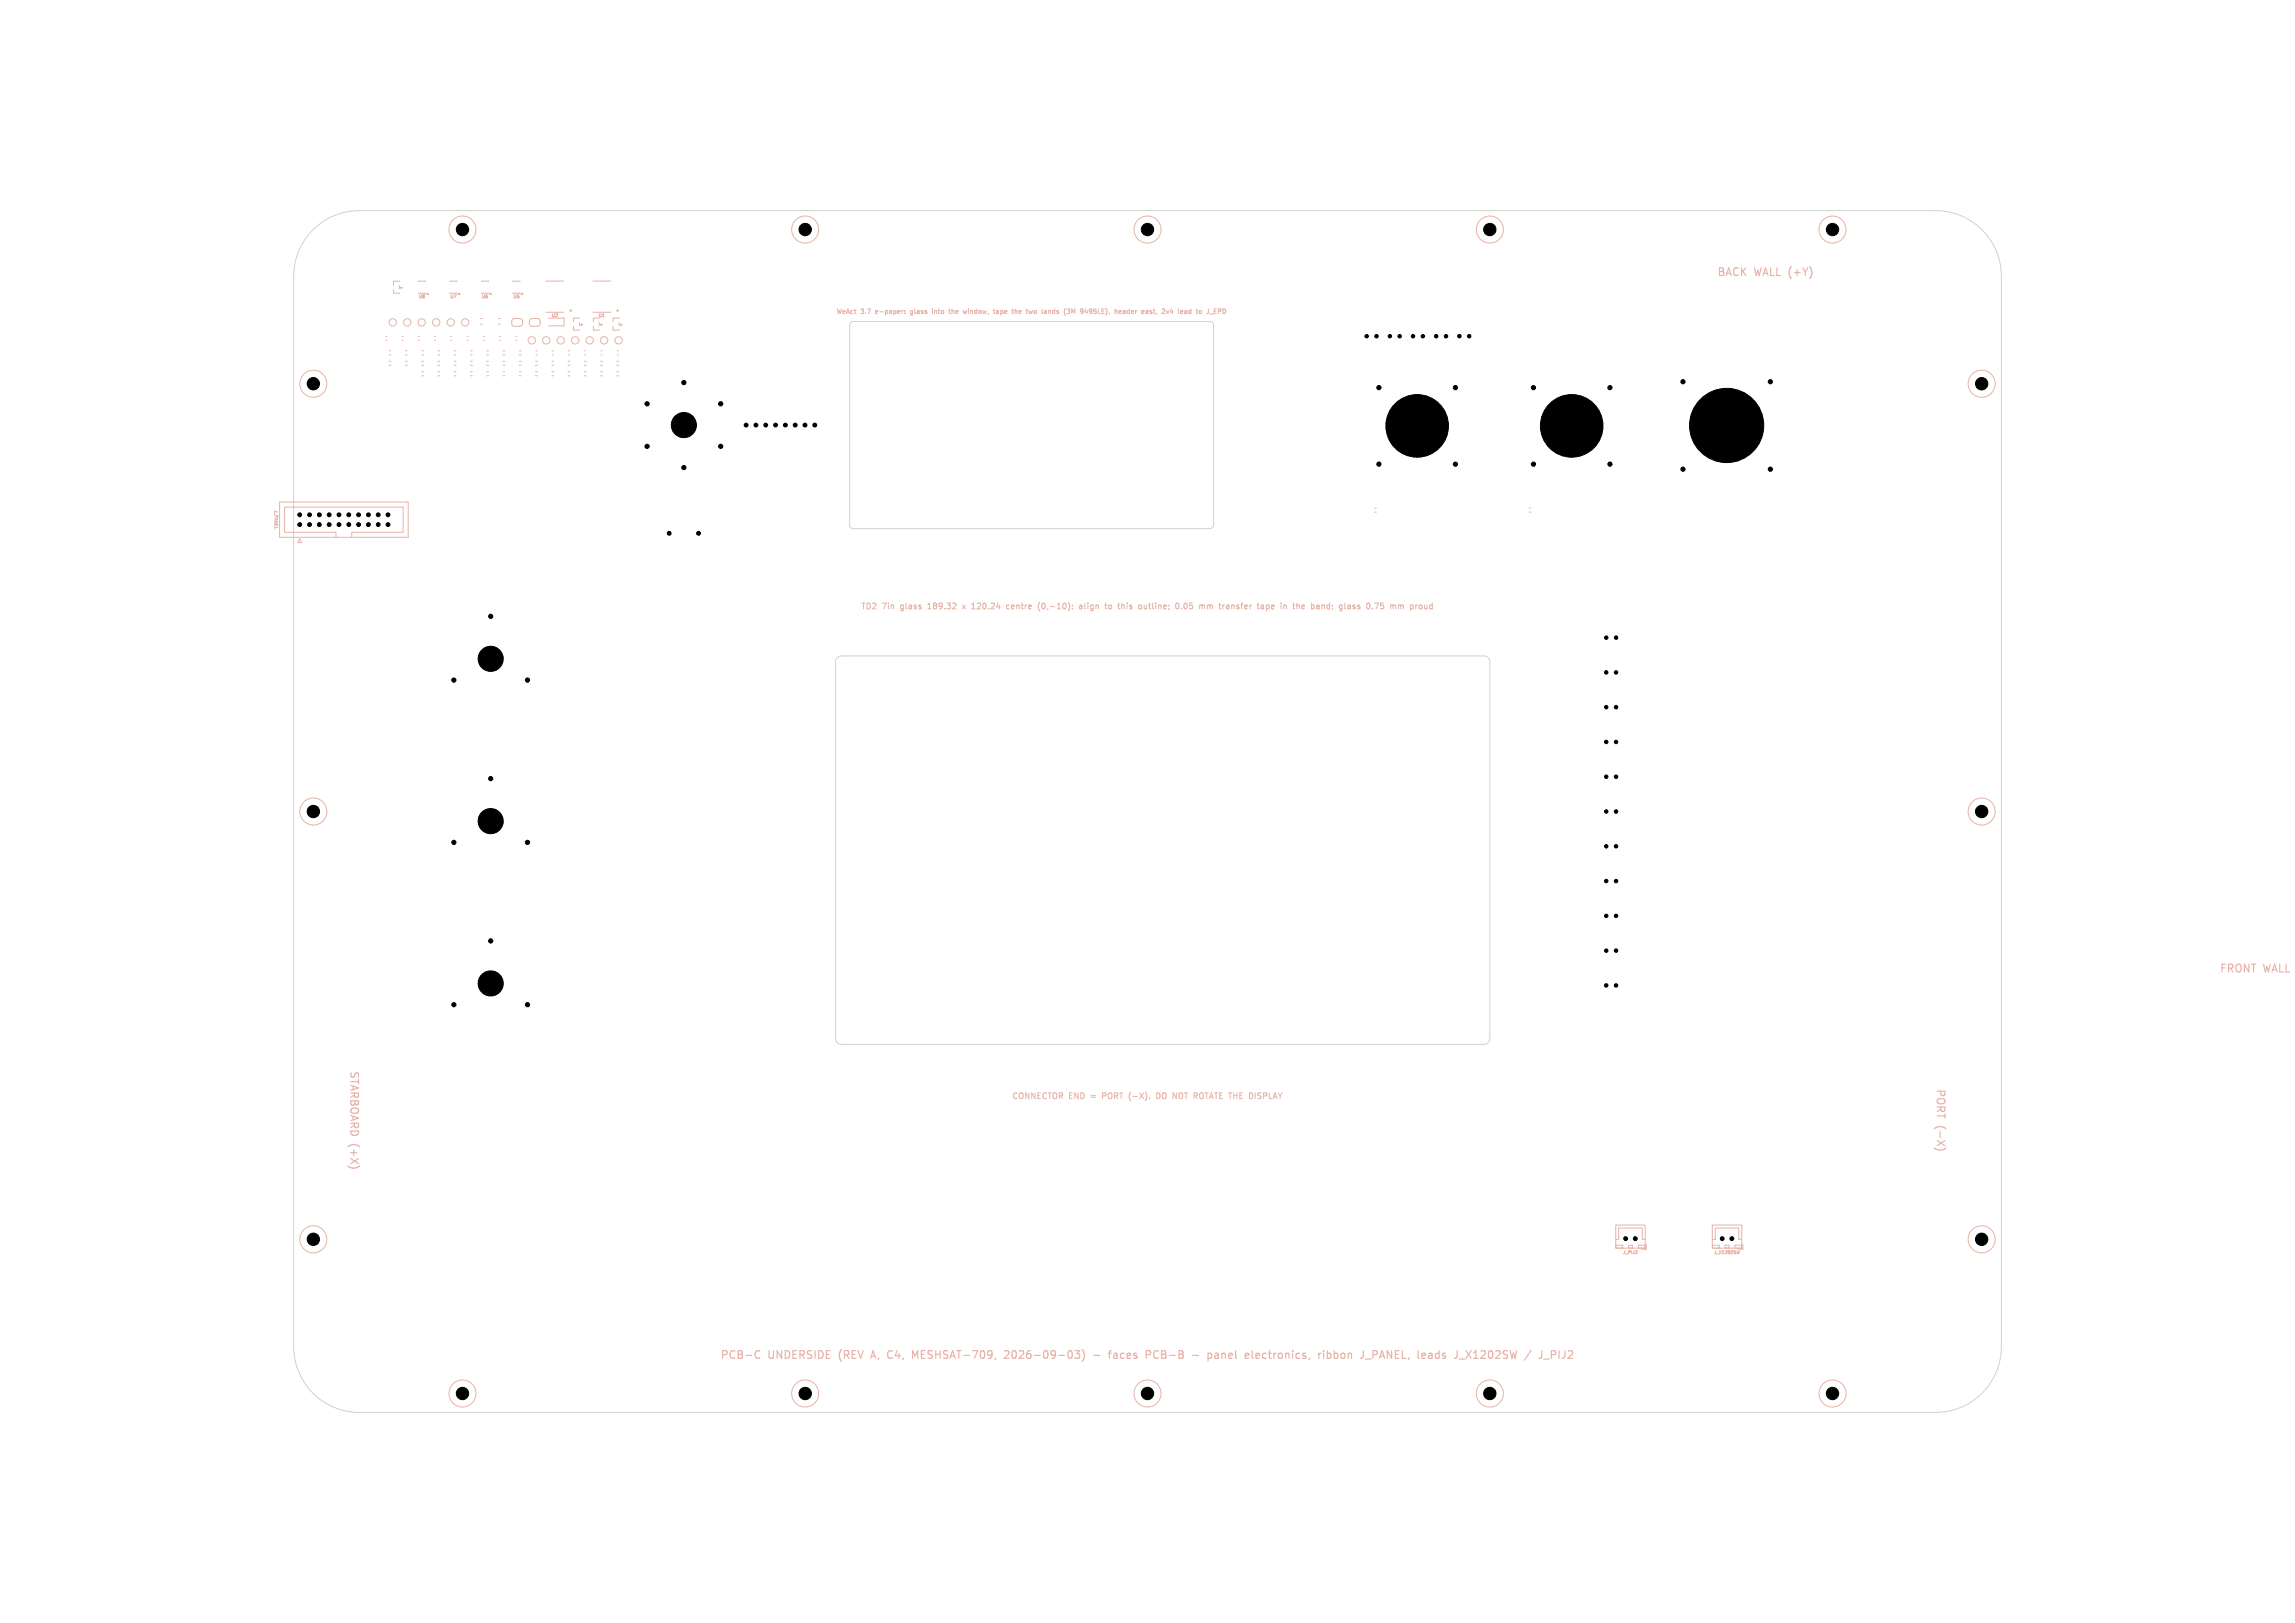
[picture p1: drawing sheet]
<svg xmlns="http://www.w3.org/2000/svg" width="594mm" height="420mm" viewBox="0 0 594 420" stroke-linecap="round" stroke-linejoin="round" font-family="sans-serif">
<defs><g id="words">
<g font-size="2.8" fill="#e8b2a7">
<text x="444.3" y="71.9">BACK</text>
<text x="454.1" y="71.9">WALL (+Y)</text>
<text x="574.4" y="252.1">FRONT WALL</text>
<text x="90.3" y="277" transform="rotate(90 90.3 277)">STARBOARD (+X)</text>
<text x="500.9" y="281.7" transform="rotate(90 500.9 281.7)">PORT (-X)</text>
<text x="186.3" y="352.1">PCB-C</text>
<text x="198.8" y="352.1">UNDERSIDE</text>
<text x="217.5" y="352.1">(REV</text>
<text x="226.4" y="352.1">A,</text>
<text x="231.1" y="352.1">C4,</text>
<text x="238" y="352.1">MESHSAT-709,</text>
<text x="262.4" y="352.1">2026-09-03)</text>
<text x="290.4" y="352.1">faces</text>
<text x="300.4" y="352.1">PCB-B</text>
<text x="312.9" y="352.1">-</text>
<text x="317.4" y="352.1">panel</text>
<text x="327.7" y="352.1">electronics,</text>
<text x="347.1" y="352.1">ribbon</text>
<text x="358.6" y="352.1">J_PANEL,</text>
<text x="373.8" y="352.1">leads</text>
<text x="383.8" y="352.1">J_X1202SW</text>
<text x="402.6" y="352.1">/</text>
<text x="406.8" y="352.1">J_PIJ2</text>
</g>
<g font-size="2.1" fill="#e8b2a7">
<text x="222.7" y="158">TD2</text>
<text x="228.4" y="158">7in</text>
<text x="233.5" y="158">glass</text>
<text x="241" y="158">189.32</text>
<text x="250.4" y="158">x</text>
<text x="253.2" y="158">120.24</text>
<text x="262.7" y="158">centre</text>
<text x="271.3" y="158">(0,-10):</text>
<text x="282.5" y="158">align</text>
<text x="289.6" y="158">to</text>
<text x="293.4" y="158">this</text>
<text x="299.2" y="158">outline;</text>
<text x="309.2" y="158">0.05</text>
<text x="315.8" y="158">mm</text>
<text x="321.4" y="158">transfer</text>
<text x="331.7" y="158">tape</text>
<text x="338.2" y="158">in</text>
<text x="341.9" y="158">the</text>
<text x="347" y="158">band;</text>
<text x="354.7" y="158">glass</text>
<text x="362.2" y="158">0.75</text>
<text x="368.8" y="158">mm</text>
<text x="261.8" y="284.7">CONNECTOR END</text>
<text x="282.7" y="284.7">=</text>
<text x="286.2" y="284.7">PORT</text>
<text x="293.5" y="284.7">(-X).</text>
<text x="301.1" y="284.7">DO</text>
<text x="305.7" y="284.7">NOT</text>
<text x="311.6" y="284.7">ROTATE THE</text>
<text x="326.9" y="284.7">DISPLAY</text>
</g>
<g font-size="1.7" fill="#e8b2a7">
<text x="216.4" y="81.5">WeAct</text>
<text x="222.8" y="81.5">3.7</text>
<text x="226.9" y="81.5">e-paper:</text>
<text x="236.3" y="81.5">glass</text>
<text x="242.3" y="81.5">into</text>
<text x="247" y="81.5">the</text>
<text x="251.1" y="81.5">window,</text>
<text x="259.3" y="81.5">tape</text>
<text x="264.4" y="81.5">the</text>
<text x="268.5" y="81.5">two</text>
<text x="272.8" y="81.5">lands</text>
<text x="279" y="81.5">(3M</text>
<text x="283.5" y="81.5">9495LE),</text>
<text x="292.8" y="81.5">header</text>
<text x="300.2" y="81.5">east,</text>
<text x="305.8" y="81.5">2x4</text>
<text x="310.3" y="81.5">lead</text>
<text x="315.4" y="81.5">to</text>
</g>
<g font-size="1.1" fill="#e8b2a7">
<text x="108.3" y="77.3">U8</text>
<text x="116.5" y="77.3">U7</text>
<text x="124.6" y="77.3">U6</text>
<text x="132.8" y="77.3">U5</text>
<text x="142.7" y="82.2">U2</text>
<text x="154.9" y="82.2">U1</text>
<text x="70.9" y="131.9" transform="rotate(90 70.9 131.9)">J_PANEL</text>
<text x="420" y="324.7">J_PIJ2</text>
<text x="443.6" y="324.7">J_X1202SW</text>
</g>
</g></defs>
<path d="M81 59.5a17 17 0 0 1 12-5h408a17 17 0 0 1 17 17v277a17 17 0 0 1-17 17h-408a17 17 0 0 1-17-17v-277a17 17 0 0 1 5-12zM220.2 83.5l.7-.3h92.2a1 1 0 0 1 1 1v51.6a1 1 0 0 1-1 1h-92.2a1 1 0 0 1-1-1v-51.6zM216.7 170.2l1.1-.5h166.3a1.5 1.5 0 0 1 1.5 1.5v97.6a1.5 1.5 0 0 1-1.5 1.5h-166.3a1.5 1.5 0 0 1-1.5-1.5v-97.6z" fill="none" stroke="#d0d2cd" stroke-width=".26"/>
<g fill="none" stroke="#e8b2a7" stroke-width=".26">
<path d="M101.8 74.9v1l1.6-.1M103.4 72.8h-1.6v1M103.4 72.8h.1M103.4 73.9v.8M108.3 75.8h1.8M108.3 72.8h1.8M108.3 72.8h.1M110.1 72.8h.1M116.5 75.8h1.8M116.5 72.8h1.8M116.5 72.8h.1M118.3 72.8h.1"/>
<path d="M124.6 75.8h1.8M124.6 72.8h1.8M124.6 72.8h.1M126.4 72.8h.1M132.8 75.8h1.8M132.8 72.8h1.8M132.8 72.8h.1M134.6 72.8h.1M141.3 72.7h4.6M153.4 72.7h4.7M241.3 79.9v.2M245.7 79.9v1.1l.3 .1"/>
<path d="M246.4 79.9v1.2M282.1 79.9l.5 .3-.1 .7-.2 .2M292.3 79.9v1.2M298.7 79.9v1.1l.2 .1M305 79.9v1.1l.2 .1M309.7 79.9v1.1l.2 .1M314.8 79.9h-.5v1.2h.5M99.8 87h.3M99.8 88.1h.3M100.7 93.5h.5M100.7 94.5h.5M100.7 90.8h.5"/>
<path d="M100.7 91.8h.5M104 87h.3M104 88.1h.3M104.9 93.5h.5M104.9 94.5h.5M104.9 90.8h.5M104.9 91.8h.5M108.2 87h.3M108.2 88.1h.3M109.1 93.5h.5M109.1 94.5h.5M109.1 96.2h.5"/>
<path d="M109.1 97.2h.5M109.1 90.8h.5M109.1 91.8h.5M112.5 87h.2M112.5 88.1h.2M113.4 93.5h.4M113.4 94.5h.4M113.4 96.2h.4M113.4 97.2h.4M113.4 90.8h.4M113.4 91.8h.4M116.7 87h.2"/>
<path d="M116.7 88.1h.2M117.6 93.5h.4M117.6 94.5h.4M117.6 96.2h.4M117.6 97.2h.4M117.6 90.8h.4M117.6 91.8h.4M120.9 87h.3M120.9 88.1h.3M121.8 93.5h.4M121.8 94.5h.4M121.8 96.2h.4"/>
<path d="M121.8 97.2h.4M121.8 90.8h.4M121.8 91.8h.4M124.3 82.4h.6M124.3 83.9h.6M125.1 87h.3M125.1 88.1h.3M126 93.5h.5M126 94.5h.5M126 96.2h.5M126 97.2h.5M126 90.8h.5"/>
<path d="M126 91.8h.5M129 82.4h.5M129 83.9h.5M129.3 87h.3M129.3 88.1h.3M130.2 93.5h.5M130.2 94.5h.5M130.2 96.2h.5M130.2 97.2h.5M130.2 90.8h.5M130.2 91.8h.5M132.7 82.6l.4-.2 1.8 .1 .3 .5v1.1l-.6 .3-1.8-.1-.3-.5z"/>
<path d="M133.5 87h.3M133.5 88.1h.3M134.4 93.5h.5M134.4 94.5h.5M134.4 96.2h.5M134.4 97.2h.5M134.4 90.8h.5M134.4 91.8h.5M137.2 82.6l.4-.2 1.9 .1 .3 .5-.1 1.1-.5 .3-1.8-.1-.4-.5zM138.6 93.5h.5M138.6 94.5h.5M138.6 96.2h.5"/>
<path d="M138.6 97.2h.5M138.7 90.8h.3M138.7 91.8h.3M141.3 80.8h4.6M142 82.3h4v2h-4M142.8 93.5h.5M142.8 94.5h.5M142.8 96.2h.5M142.8 97.2h.5M142.9 90.8h.3M142.9 91.8h.3M147 93.5h.5"/>
<path d="M147 94.5h.5M147 96.2h.5M147 97.2h.5M147.1 90.8h.3M147.1 91.8h.3M148.5 84.4v1h1.5M150 82.4l-1.5-.1v1M150 83.5v.8M150 85.4h.1M151.2 93.5h.5M151.2 94.5h.5M151.2 96.2h.5"/>
<path d="M151.2 97.2h.5M151.3 90.8h.3M151.3 91.8h.3M153.4 80.8h4.7M153.6 84.4v1h1.5M155.1 82.3h-1.5v1M155.1 83.5v.8M155.1 85.4h.1M155.5 93.5h.4M155.5 94.5h.4M155.5 96.2h.4M155.5 97.2h.4"/>
<path d="M155.5 90.8h.3M155.5 91.8h.3M158.7 84.4v1h1.5M159.7 93.5h.4M159.7 94.5h.4M159.7 96.2h.4M159.7 97.2h.4M159.8 90.8h.2M159.8 91.8h.2M160.2 82.4l-1.5-.1v1M160.2 83.5v.8M160.2 85.4h.1"/>
<path d="M233.8 80.3l-.2 .1M234.2 81v.1M234.2 80.4h.1M234.2 80.4l.1 .1M235.7 81.5h.1M235.9 80.3l-.3 .3 .3 .5M241.3 80.3v.8M245.5 80.3h.5M246.4 80.4v.1M246.5 80.3l-.1 .1M250.2 80.3l-.2 .8-.3-.5M257.9 80.4h.5v.7"/>
<path d="M258.4 80.6l-.5 .3 .1 .2h.4M262.9 80.3l.3 .2v.6M263.9 80.3l-.2 .2 .2 .6M264.3 80.6l-.6 .1M268 80.3l-.4 .3 .1 .4 .3 .1M271.6 80.3l.3 .2v.6M277.4 81.1v-1.2l.4 .9 .4-.9v1.2M282.6 80.5l-.5 .2M290.7 80.4h.5v.7M290.7 81.1h.5M291.2 80.6l-.5 .1M292.3 80.4l-.3-.1-.3 .3 .2 .5h.4"/>
<path d="M298.5 80.3h.4M299.4 81.1l-.1 .2M309.6 80.3h.4M313.1 81.3h.9M314.3 80.5h.4M72.4 129.9h33.2v9.1h-33.2zM77.6 139.4l.5 1h-1zM87 139v-1.3h-13.3v-6.5h30.6v6.5h-13.2v1.3M355.8 131.5h.4M355.8 132.5h.4M395.8 131.5h.4M395.8 132.5h.4"/>
<path d="M240.1 157.6h.9M240.6 156.1l-.5 .4M249.1 156.6l.8 1M249.9 156.6l-.8 1M251.5 157.6h.9M251.8 156.3l.1-.2v1.5M261.2 156.6h-.4l-.3 .2 .1 .7h.6M262.3 156.6l-.5 .2 .1 .7 .4 .1M262.5 156.9l-.7 .2M269.1 158.1h.1M269.1 155.8v.1M269.8 156.2l.2-.1a.8 .8 0 0 1 .5 .7 .8 .8 0 0 1-.5 .8l-.4-.6z"/>
<path d="M279.4 156.6h.6l.1 1M280.1 156.9l-.7 .3 .2 .4 .5-.1M280.8 156.1v1.2l.2 .3M281.6 156.1v.1M281.6 156.6v1M287.4 156.6l.3 .2v.5l-.3 .3M292.4 157.5l.4 .1M292.8 156.6l-.4 .2v.2l.4 .1M297.3 156.6h.6M297.5 156.1v1.2l.4 .3M298.4 156.1v1.2l.2 .3M306.4 156.6l.4-.5a.8 .8 0 0 1 .5 .7 .8 .8 0 0 1-.5 .8l-.4-.6"/>
<path d="M307.9 157.4l.7 .1M308.6 156.1h-.7v.7l.7-.1M315.6 156.1v1.2M320.6 156.6h-.3l-.2 .2 .6 .5M320.7 157.3l-.2 .3-.4-.1M329.1 157.5h.6M329.1 156.6h.5l.2 .3-.7 .2M337.6 156.8l-.2-.2-.5 .2 .1 .7h.6M337.6 156.9l-.7 .2M341.2 156.6h-.4M341.3 157l-.6 .2 .1 .3 .5 .1M354.1 156.1a.94 .94 0 0 0 0 1.5"/>
<path d="M360.1 156.6l.5 .2M360.6 156.8l.2-.2h.3l.1 1M360.6 156.8v.8M367.4 156.7l.2-.1 .4 .1-.1 .8-.5-.1zM370.7 156.1v1.5M285.4 283.6h.6M286 282.8h-.6v1.5M292.6 284.8l.1 .1M292.7 282.6l-.1 .1M299.4 282.8a.76 .76 0 0 1 .9 .8 .76 .76 0 0 1-.9 .7zM305.2 283v1.1M310.8 282.8h.3"/>
<path d="M310.8 284.3h.3M325.8 282.8l.6 .1M325.8 283.5l.5 .2M326.3 284.2l-.5 .1M418.2 317h7.6v6h-7.6zM443.2 317h7.6v6h-7.6zM418.2 322.2h1.8v.8h-1.8zM418.2 320.7h.8v-2.9h6.1v2.9h.7M421.5 322.2h1v.8h-1zM424 322.2h1.8v.8h-1.8zM426.1 322v1.3h-1.2M443.2 322.2h1.8v.8h-1.8z"/>
<path d="M443.2 320.7h.8v-2.9h6.1v2.9h.7M446.5 322.2h1v.8h-1zM449 322.2h1.8v.8h-1.8zM450.2 323.6l-.1 .8M451.1 322v1.3h-1.2"/>
<circle cx="119.7" cy="59.4" r="3.5"/>
<circle cx="208.4" cy="59.4" r="3.5"/>
<circle cx="297" cy="59.4" r="3.5"/>
<circle cx="385.6" cy="59.4" r="3.5"/>
<circle cx="474.3" cy="59.4" r="3.5"/>
<circle cx="81.1" cy="99.3" r="3.5"/>
<circle cx="101.7" cy="83.4" r=".95"/>
<circle cx="105.4" cy="83.4" r=".95"/>
<circle cx="109.2" cy="83.4" r=".95"/>
<circle cx="112.9" cy="83.4" r=".95"/>
<circle cx="116.7" cy="83.4" r=".95"/>
<circle cx="120.4" cy="83.4" r=".95"/>
<circle cx="137.6" cy="88.1" r=".95"/>
<circle cx="141.4" cy="88.1" r=".95"/>
<circle cx="145.1" cy="88.1" r=".95"/>
<circle cx="148.9" cy="88.1" r=".95"/>
<circle cx="152.6" cy="88.1" r=".95"/>
<circle cx="156.4" cy="88.1" r=".95"/>
<circle cx="160.1" cy="88.1" r=".95"/>
<circle cx="512.9" cy="99.3" r="3.5"/>
<circle cx="81.1" cy="210" r="3.5"/>
<circle cx="512.9" cy="210" r="3.5"/>
<circle cx="81.1" cy="320.7" r="3.5"/>
<circle cx="512.9" cy="320.7" r="3.5"/>
<circle cx="119.7" cy="360.6" r="3.5"/>
<circle cx="208.4" cy="360.6" r="3.5"/>
<circle cx="297" cy="360.6" r="3.5"/>
<circle cx="385.6" cy="360.6" r="3.5"/>
<circle cx="474.3" cy="360.6" r="3.5"/>
</g>
<g fill="none" stroke="#e8b2a7" stroke-width=".3">
<path d="M500.6 297a2.29 2.29 0 0 0 3.1 0M90.4 302l1 .3 1.3-.3M195.8 349.6l.5-.1 .4 .2M196.7 351.3l-.4 .2-.5-.1M226 349.5l-.7 2M229.7 350.7a.83 .83 0 0 0 .7 .8M230.4 349.5a.83 .83 0 0 0-.7 .9M237.5 349.5l-.6 1.4-.7-1.4v2M260 349.7l.8-.2 .3 .2v.4l-1.2 1.4h1.2M278.2 349.5h1.2l-.6 .8 .5 .2v.8l-.2 .2-.8-.1M280.1 349.2a2.29 2.29 0 0 1 0 3.1M283.1 350.7h1.6"/>
<path d="M286.9 350.2h.7M287.6 349.5l-.5 .3v1.7M288.3 350.3h.8v1.2M289.1 350.7h-.6a.39 .39 0 0 0-.3 .4 .39 .39 0 0 0 .3 .4l.6-.1M299.7 349.6a.98 .98 0 0 0-1.2 .7 .98 .98 0 0 0 .7 1.2l.5-.1M308.7 350.7h1.5M312.7 350.3h.7M312.7 350.2v2M314.5 350.3h.7l.1 1.2M315.3 351.4l-.6 .1M315.3 350.7h-.6M316.3 350.2v1.3"/>
<path d="M316.9 350.2l-.6 .2M325.1 350.8l.9-.1-.1-.4-.6-.1-.2 .3v.9h.8M326.9 350.4v.9M342.6 349.5v.2M342.6 350.2v1.3M343.5 350.3l.6-.1 .4 .4-.2 .8h-.8M343.5 349.5v2M345.3 350.3l.6-.1 .4 .4-.2 .8h-.8M345.3 349.5v2M355.3 349.5h.8l.4 .4-.2 .6-1 .1M357.2 350.9h1M357.7 349.5l-.6 2"/>
<path d="M371.9 350.2l.6 .1M372.5 351.4l-.6 .1M372.5 349.5v2M381.4 351.5h1.2M381.4 350.1l.6-.6v2M399.5 351.7h1.6M401.5 350.6h.8M402.3 349.5h-.8v2M405.1 349.5v1.4a.64 .64 0 0 1-.8 .6M407 350.4l-1.2 1.1h1.3"/>
</g>
<g fill="#e8b2a7" stroke="#e8b2a7" stroke-width=".26">
<path d="M160.5 83.9h.5l-.3 .4z"/>
<path d="M110.7 75.8l.2 .4h-.5z"/>
<path d="M147.5 80.4l.3-.3v.5z"/>
<path d="M127 75.8l.2 .4h-.5z"/>
<path d="M150.3 83.9h.5l-.3 .4z"/>
<path d="M103.7 74.4h.4l-.2 .3z"/>
<path d="M135.1 75.8l.3 .4h-.5z"/>
<path d="M159.6 80.4l.3-.3v.5z"/>
<path d="M118.8 75.8l.3 .4h-.5z"/>
<path d="M155.4 83.9h.5l-.3 .4z"/>
</g>
<g fill="#000" stroke="#000" stroke-width=".26">
<circle cx="119.7" cy="59.4" r="1.6"/>
<circle cx="208.4" cy="59.4" r="1.6"/>
<circle cx="297" cy="59.4" r="1.6"/>
<circle cx="385.6" cy="59.4" r="1.6"/>
<circle cx="474.3" cy="59.4" r="1.6"/>
<circle cx="81.1" cy="99.3" r="1.6"/>
<circle cx="177" cy="99" r=".55"/>
<circle cx="353.7" cy="87" r=".45"/>
<circle cx="356.3" cy="87" r=".45"/>
<circle cx="359.7" cy="87" r=".45"/>
<circle cx="362.3" cy="87" r=".45"/>
<circle cx="365.7" cy="87" r=".45"/>
<circle cx="368.3" cy="87" r=".45"/>
<circle cx="371.7" cy="87" r=".45"/>
<circle cx="374.3" cy="87" r=".45"/>
<circle cx="377.7" cy="87" r=".45"/>
<circle cx="380.3" cy="87" r=".45"/>
<circle cx="435.6" cy="98.8" r=".55"/>
<circle cx="458.2" cy="98.8" r=".55"/>
<circle cx="512.9" cy="99.3" r="1.6"/>
<circle cx="167.5" cy="104.5" r=".55"/>
<circle cx="167.5" cy="115.5" r=".55"/>
<circle cx="177" cy="110" r="3.2"/>
<circle cx="186.5" cy="115.5" r=".55"/>
<circle cx="186.5" cy="104.5" r=".55"/>
<circle cx="193.1" cy="110" r=".5"/>
<circle cx="195.7" cy="110" r=".5"/>
<circle cx="198.2" cy="110" r=".5"/>
<circle cx="200.7" cy="110" r=".5"/>
<circle cx="203.3" cy="110" r=".5"/>
<circle cx="205.8" cy="110" r=".5"/>
<circle cx="208.4" cy="110" r=".5"/>
<circle cx="210.9" cy="110" r=".5"/>
<circle cx="356.9" cy="100.3" r=".55"/>
<circle cx="366.8" cy="110.2" r="8.1"/>
<circle cx="376.7" cy="100.3" r=".55"/>
<circle cx="396.9" cy="100.3" r=".55"/>
<circle cx="406.8" cy="110.2" r="8.1"/>
<circle cx="416.7" cy="100.3" r=".55"/>
<circle cx="446.9" cy="110.1" r="9.6"/>
<circle cx="77.6" cy="135.8" r=".5"/>
<circle cx="77.6" cy="133.2" r=".5"/>
<circle cx="80.1" cy="135.8" r=".5"/>
<circle cx="80.1" cy="133.2" r=".5"/>
<circle cx="82.7" cy="135.8" r=".5"/>
<circle cx="82.7" cy="133.2" r=".5"/>
<circle cx="85.2" cy="133.2" r=".5"/>
<circle cx="85.2" cy="135.8" r=".5"/>
<circle cx="87.7" cy="133.2" r=".5"/>
<circle cx="87.7" cy="135.8" r=".5"/>
<circle cx="90.3" cy="133.2" r=".5"/>
<circle cx="90.3" cy="135.8" r=".5"/>
<circle cx="92.8" cy="133.2" r=".5"/>
<circle cx="92.8" cy="135.8" r=".5"/>
<circle cx="95.4" cy="135.8" r=".5"/>
<circle cx="95.4" cy="133.2" r=".5"/>
<circle cx="97.9" cy="133.2" r=".5"/>
<circle cx="97.9" cy="135.8" r=".5"/>
<circle cx="100.4" cy="133.2" r=".5"/>
<circle cx="100.4" cy="135.8" r=".5"/>
<circle cx="173.2" cy="138" r=".5"/>
<circle cx="177" cy="121" r=".55"/>
<circle cx="180.8" cy="138" r=".5"/>
<circle cx="356.9" cy="120.1" r=".55"/>
<circle cx="376.7" cy="120.1" r=".55"/>
<circle cx="396.9" cy="120.1" r=".55"/>
<circle cx="416.7" cy="120.1" r=".55"/>
<circle cx="435.6" cy="121.4" r=".55"/>
<circle cx="458.2" cy="121.4" r=".55"/>
<circle cx="127" cy="159.5" r=".55"/>
<circle cx="117.5" cy="176" r=".55"/>
<circle cx="127" cy="170.5" r="3.3"/>
<circle cx="136.5" cy="176" r=".55"/>
<circle cx="415.7" cy="174" r=".45"/>
<circle cx="415.7" cy="165" r=".45"/>
<circle cx="418.3" cy="174" r=".45"/>
<circle cx="418.3" cy="165" r=".45"/>
<circle cx="415.7" cy="183" r=".45"/>
<circle cx="415.7" cy="192" r=".45"/>
<circle cx="418.3" cy="183" r=".45"/>
<circle cx="418.3" cy="192" r=".45"/>
<circle cx="81.1" cy="210" r="1.6"/>
<circle cx="117.5" cy="218" r=".55"/>
<circle cx="127" cy="212.5" r="3.2"/>
<circle cx="127" cy="201.5" r=".55"/>
<circle cx="136.5" cy="218" r=".55"/>
<circle cx="415.7" cy="210" r=".45"/>
<circle cx="415.7" cy="201" r=".45"/>
<circle cx="415.7" cy="219" r=".45"/>
<circle cx="418.3" cy="210" r=".45"/>
<circle cx="418.3" cy="201" r=".45"/>
<circle cx="418.3" cy="219" r=".45"/>
<circle cx="512.9" cy="210" r="1.6"/>
<circle cx="415.7" cy="228" r=".45"/>
<circle cx="415.7" cy="237" r=".45"/>
<circle cx="418.3" cy="228" r=".45"/>
<circle cx="418.3" cy="237" r=".45"/>
<circle cx="117.5" cy="260" r=".55"/>
<circle cx="127" cy="243.5" r=".55"/>
<circle cx="127" cy="254.5" r="3.3"/>
<circle cx="136.5" cy="260" r=".55"/>
<circle cx="415.7" cy="246" r=".45"/>
<circle cx="415.7" cy="255" r=".45"/>
<circle cx="418.3" cy="246" r=".45"/>
<circle cx="418.3" cy="255" r=".45"/>
<circle cx="81.1" cy="320.7" r="1.6"/>
<circle cx="420.8" cy="320.5" r=".5"/>
<circle cx="423.3" cy="320.5" r=".5"/>
<circle cx="445.8" cy="320.5" r=".5"/>
<circle cx="448.3" cy="320.5" r=".5"/>
<circle cx="512.9" cy="320.7" r="1.6"/>
<circle cx="119.7" cy="360.6" r="1.6"/>
<circle cx="208.4" cy="360.6" r="1.6"/>
<circle cx="297" cy="360.6" r="1.6"/>
<circle cx="385.6" cy="360.6" r="1.6"/>
<circle cx="474.3" cy="360.6" r="1.6"/>
</g>
<use href="#words"/>
</svg>
